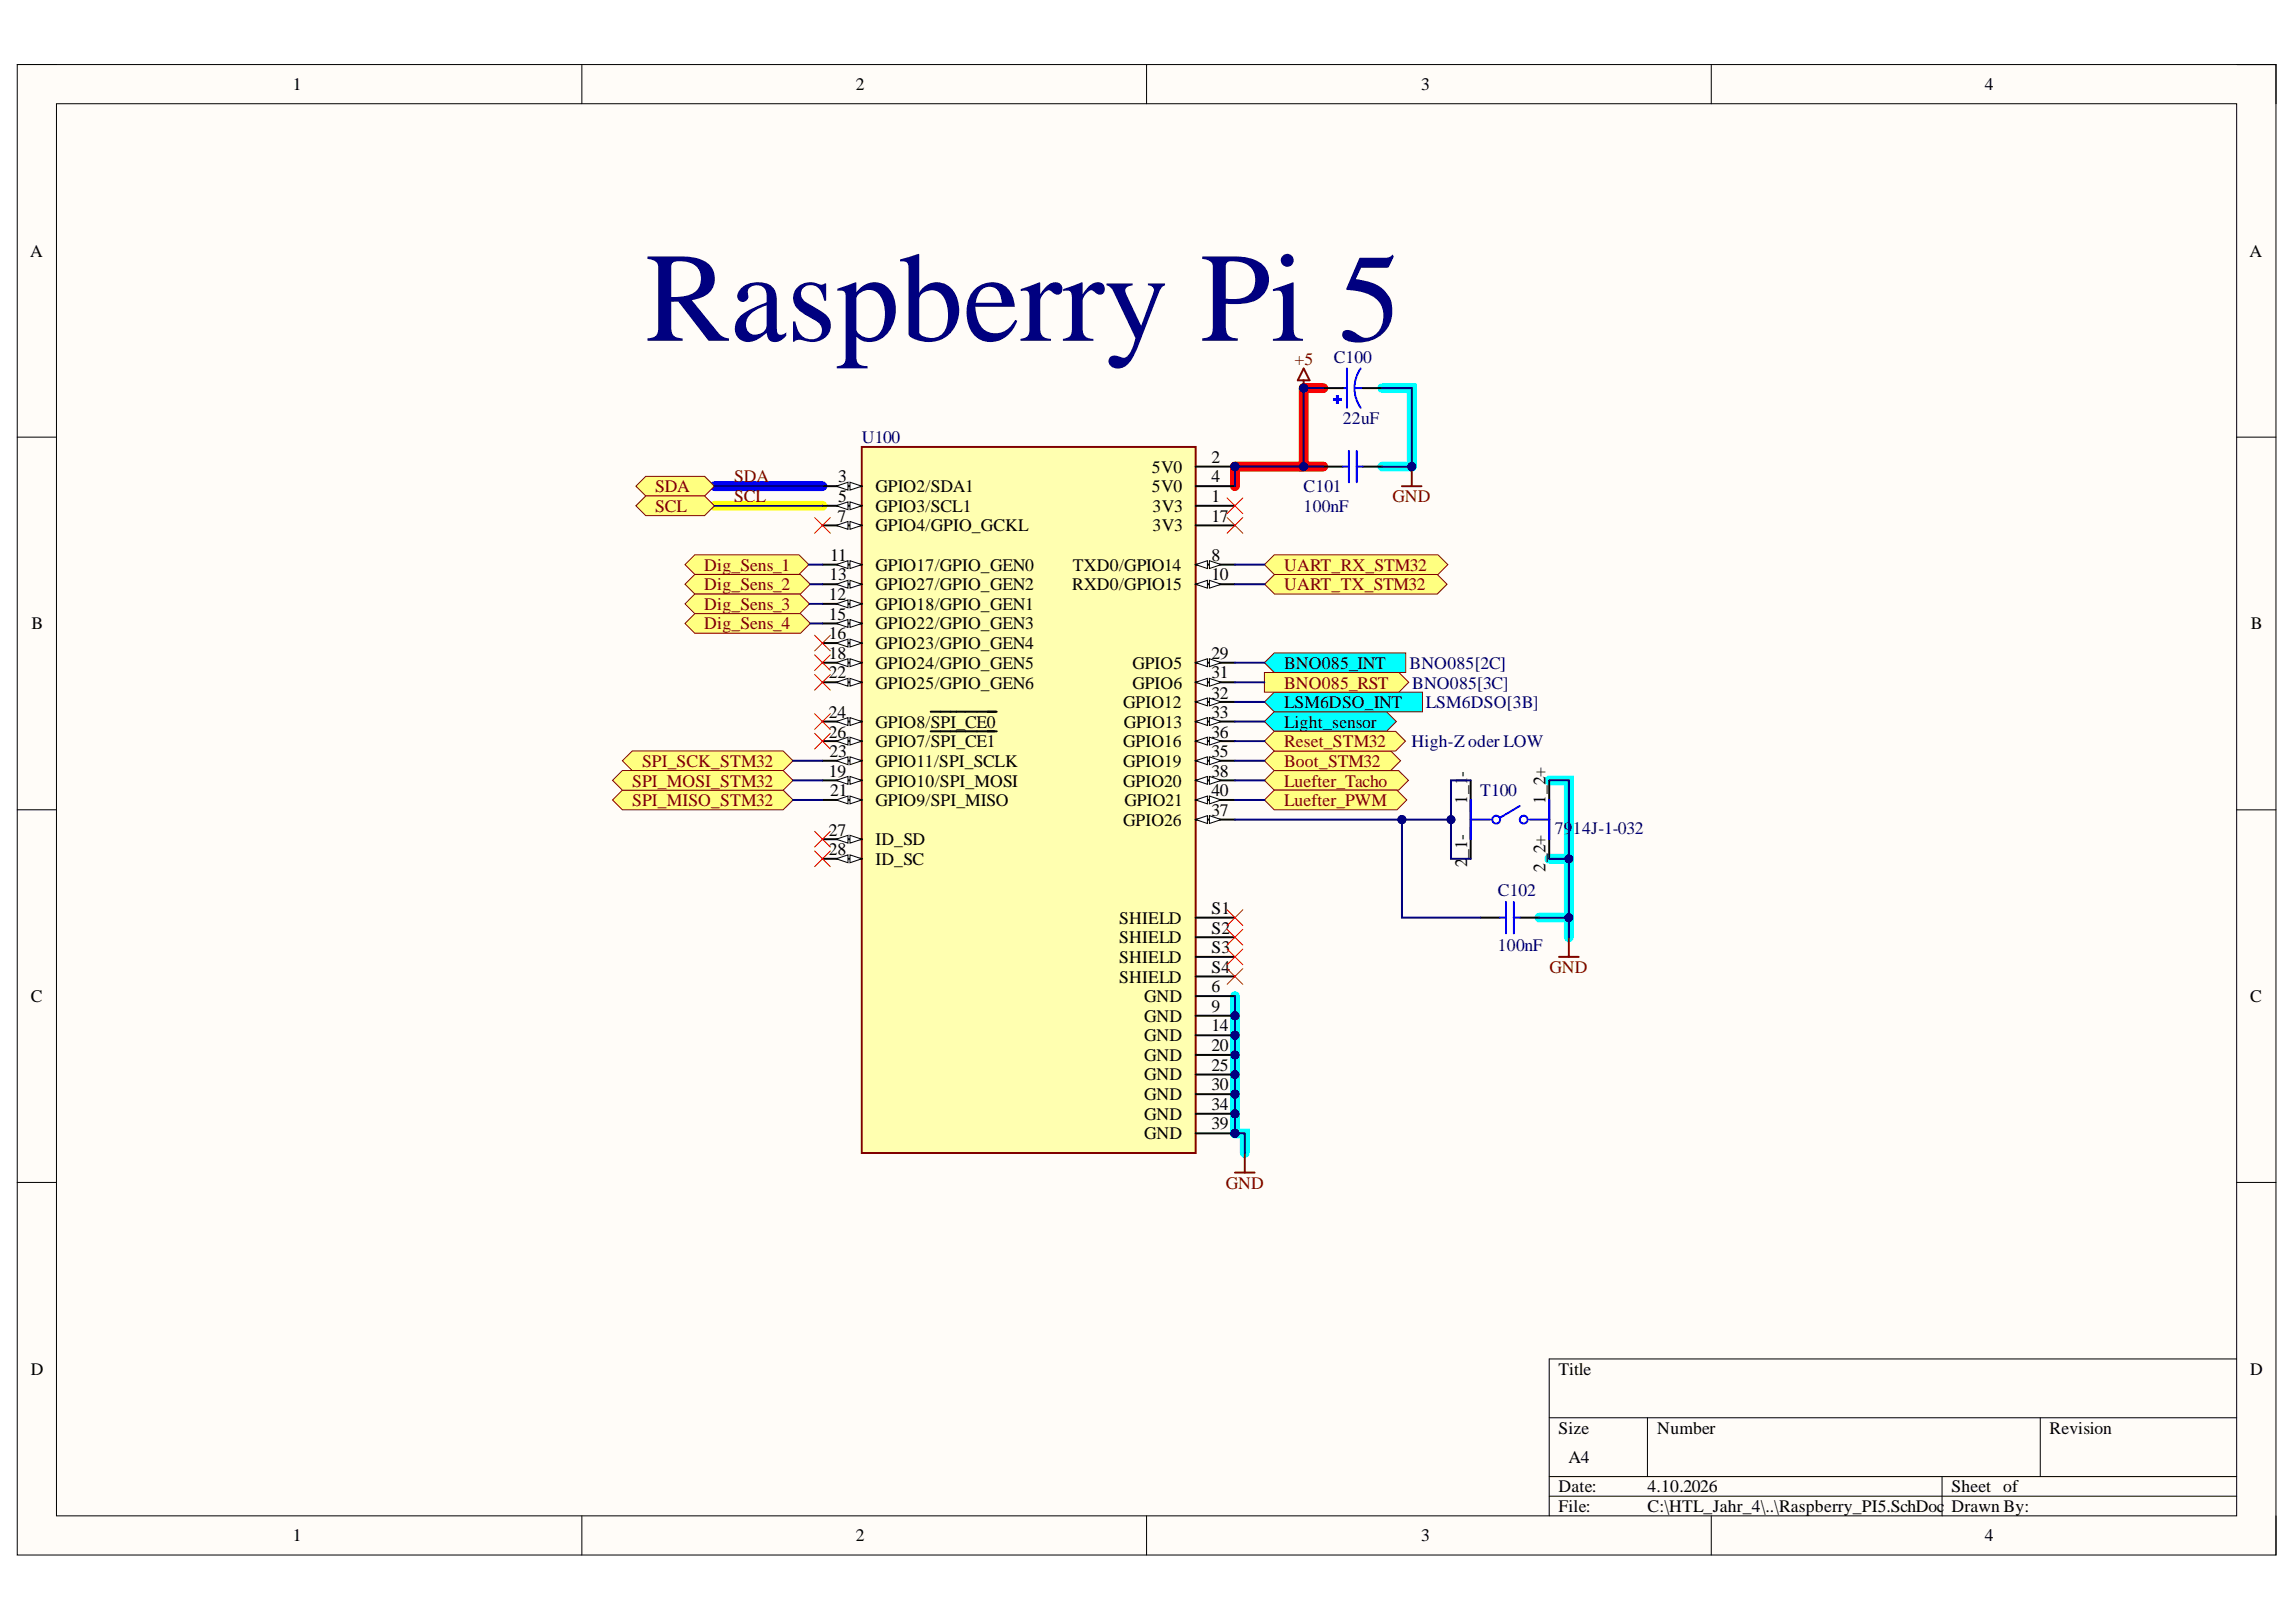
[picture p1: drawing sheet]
<svg xmlns="http://www.w3.org/2000/svg" width="297mm" height="210mm" viewBox="0 0 297 210" stroke-linecap="round" stroke-linejoin="round" font-family="sans-serif">
<defs><g id="words">
<text font-size="16.5" fill="#000080" x="83.5" y="44.1">Raspberry Pi 5</text>
<g font-size="2.3">
<text x="37.9" y="11.7">1</text>
<text x="110.7" y="11.7">2</text>
<text x="183.9" y="11.7">3</text>
<text x="256.8" y="11.7">4</text>
<text x="3.9" y="33.3">A</text>
<text x="291" y="33.3">A</text>
<text x="156.7" y="59.9">2</text>
<text x="108.4" y="62.4">3</text>
<text x="108.4" y="65">5</text>
<text x="113.3" y="63.7">GPIO2/SDA1</text>
<text x="149" y="61.2">5V0</text>
<text x="149" y="63.7">5V0</text>
<text x="156.7" y="62.4">4</text>
<text x="156.7" y="65">1</text>
<text x="108.3" y="67.5">7</text>
<text x="113.3" y="66.2">GPIO3/SCL1</text>
<text x="113.3" y="68.8">GPIO4/GPIO_GCKL</text>
<text x="149.1" y="66.2">3V3</text>
<text x="149.1" y="68.8">3V3</text>
<text x="156.7" y="67.5">17</text>
<text x="107.2" y="77.6">12</text>
<text x="107.3" y="75.1">13</text>
<text x="107.4" y="72.6">11</text>
<text x="113.3" y="73.8">GPIO17/GPIO_GEN0</text>
<text x="113.3" y="76.4">GPIO27/GPIO_GEN2</text>
<text x="138.7" y="76.4">RXD0/GPIO15</text>
<text x="138.8" y="73.8">TXD0/GPIO14</text>
<text x="156.7" y="72.6">8</text>
<text x="156.7" y="75.1">10</text>
<text x="4.1" y="81.4">B</text>
<text x="107.2" y="80.2">15</text>
<text x="107.2" y="82.7">16</text>
<text x="113.3" y="78.9">GPIO18/GPIO_GEN1</text>
<text x="113.3" y="81.4">GPIO22/GPIO_GEN3</text>
<text x="113.3" y="84">GPIO23/GPIO_GEN4</text>
<text x="291.2" y="81.4">B</text>
<text x="107.2" y="85.2">18</text>
<text x="107.2" y="87.8">22</text>
<text x="113.3" y="86.5">GPIO24/GPIO_GEN5</text>
<text x="113.3" y="89.1">GPIO25/GPIO_GEN6</text>
<text x="146.5" y="86.5">GPIO5</text>
<text x="146.5" y="89.1">GPIO6</text>
<text x="156.7" y="85.2">29</text>
<text x="156.7" y="87.8">31</text>
<text x="166.1" y="86.5">BNO085_INT</text>
<text x="107.2" y="92.9">24</text>
<text x="107.2" y="95.5">26</text>
<text x="113.3" y="94.2">GPIO8/SPI_CE0</text>
<text x="145.3" y="91.7">GPIO12</text>
<text x="145.4" y="94.2">GPIO13</text>
<text x="156.7" y="90.4">32</text>
<text x="156.7" y="92.9">33</text>
<text x="156.7" y="95.5">36</text>
<text x="166.1" y="94.2">Light_sensor</text>
<text x="166.1" y="91.7">LSM6DSO_INT</text>
<text x="107.2" y="100.5">19</text>
<text x="107.3" y="98">23</text>
<text x="113.3" y="96.7">GPIO7/SPI_CE1</text>
<text x="113.3" y="99.3">GPIO11/SPI_SCLK</text>
<text x="113.3" y="101.8">GPIO10/SPI_MOSI</text>
<text x="145.3" y="96.7">GPIO16</text>
<text x="145.3" y="99.3">GPIO19</text>
<text x="145.3" y="101.8">GPIO20</text>
<text x="156.7" y="98">35</text>
<text x="156.7" y="100.5">38</text>
<text x="189.8" y="100.5" transform="rotate(-90 189.8 100.5)">-</text>
<text x="107.4" y="103.1">21</text>
<text x="113.3" y="104.3">GPIO9/SPI_MISO</text>
<text x="145.3" y="106.9">GPIO26</text>
<text x="145.5" y="104.3">GPIO21</text>
<text x="156.7" y="103.1">40</text>
<text x="156.7" y="105.6">37</text>
<text x="189.8" y="104" transform="rotate(-90 189.8 104)">1_1</text>
<text x="199.9" y="104" transform="rotate(-90 199.9 104)">1_2+</text>
<text x="107.2" y="108.1">27</text>
<text x="107.2" y="110.7">28</text>
<text x="113.3" y="109.4">ID_SD</text>
<text x="113.3" y="111.9">ID_SC</text>
<text x="189.8" y="112.2" transform="rotate(-90 189.8 112.2)">2</text>
<text x="189.8" y="111" transform="rotate(-90 189.8 111)">_1-</text>
<text x="199.9" y="112.8" transform="rotate(-90 199.9 112.8)">2_2+</text>
<text x="144.8" y="119.5">SHIELD</text>
<text x="156.7" y="118.3">S1</text>
<text x="144.8" y="122.1">SHIELD</text>
<text x="144.8" y="124.6">SHIELD</text>
<text x="156.7" y="120.8">S2</text>
<text x="156.7" y="123.3">S3</text>
<text x="156.7" y="125.9">S4</text>
<text x="4" y="129.7">C</text>
<text x="144.8" y="127.1">SHIELD</text>
<text x="148" y="129.7">GND</text>
<text x="156.7" y="128.4">6</text>
<text x="156.7" y="130.9">9</text>
<text x="291.1" y="129.7">C</text>
<text x="148" y="132.2">GND</text>
<text x="148" y="134.7">GND</text>
<text x="148" y="137.3">GND</text>
<text x="156.7" y="133.5">14</text>
<text x="156.7" y="136">20</text>
<text x="148" y="139.8">GND</text>
<text x="148" y="142.4">GND</text>
<text x="156.7" y="138.6">25</text>
<text x="156.7" y="141.1">30</text>
<text x="156.7" y="143.6">34</text>
<text x="148" y="144.9">GND</text>
<text x="148" y="147.4">GND</text>
<text x="156.7" y="146.2">39</text>
<text x="4" y="177.9">D</text>
<text x="201.6" y="177.9">Title</text>
<text x="291.1" y="177.9">D</text>
<text x="201.6" y="185.5">Size</text>
<text x="214.4" y="185.5">Number</text>
<text x="265.2" y="185.5">Revision</text>
<text x="202.9" y="189.3">A4</text>
<text x="201.6" y="193.1">Date:</text>
<text x="201.6" y="195.7">File:</text>
<text x="213.1" y="193.1">4.10.2026</text>
<text x="213.1" y="195.7">C:\HTL_Jahr_4\..\Raspberry_PI5.SchDoc</text>
<text x="252.5" y="193.1">Sheet of</text>
<text x="252.5" y="195.7">Drawn By:</text>
<text x="37.9" y="199.5">1</text>
<text x="110.7" y="199.5">2</text>
<text x="183.9" y="199.5">3</text>
<text x="256.8" y="199.5">4</text>
</g>
<g font-size="2.3" fill="#800000">
<text x="167.5" y="47.2">+5</text>
<text x="84.8" y="63.7">SDA</text>
<text x="95" y="62.4">SDA</text>
<text x="95" y="65">SCL</text>
<text x="180.2" y="65">GND</text>
<text x="84.8" y="66.2">SCL</text>
<text x="91.1" y="73.8">Dig_Sens_1</text>
<text x="91.1" y="76.4">Dig_Sens_2</text>
<text x="166.1" y="76.4">UART_TX_STM32</text>
<text x="166.1" y="73.8">UART_RX_STM32</text>
<text x="91.1" y="78.9">Dig_Sens_3</text>
<text x="91.1" y="81.4">Dig_Sens_4</text>
<text x="166.1" y="89.1">BNO085_RST</text>
<text x="81.8" y="101.8">SPI_MOSI_STM32</text>
<text x="83.1" y="99.3">SPI_SCK_STM32</text>
<text x="166.1" y="99.3">Boot_STM32</text>
<text x="166.1" y="96.7">Reset_STM32</text>
<text x="166.1" y="101.8">Luefter_Tacho</text>
<text x="81.8" y="104.3">SPI_MISO_STM32</text>
<text x="166.1" y="104.3">Luefter_PWM</text>
<text x="200.5" y="125.9">GND</text>
<text x="158.6" y="153.8">GND</text>
</g>
<g font-size="2.3" fill="#000080">
<text x="172.5" y="47">C100</text>
<text x="111.5" y="57.4">U100</text>
<text x="173.7" y="54.8">22uF</text>
<text x="168.7" y="63.7">C101</text>
<text x="168.7" y="66.2">100nF</text>
<text x="182.4" y="86.5">BNO085[2C]</text>
<text x="182.7" y="89.1">BNO085[3C]</text>
<text x="184.5" y="91.7">LSM6DSO[3B]</text>
<text x="182.6" y="96.7">High-Z oder LOW</text>
<text x="191.5" y="103.1">T100</text>
<text x="201.1" y="107.9">79</text>
<text x="203.5" y="107.9">14J-1-032</text>
<text x="193.8" y="116">C102</text>
<text x="193.8" y="123.1">100nF</text>
</g>
</g></defs>
<path d="M2.2 8.4h292.2v192.8h-292.2z" fill-rule="evenodd" fill="#fffcf8"/>
<path d="M2.2 8.4h292.2v192.8h-292.2z" fill="none" stroke="#000" stroke-width=".13"/>
<path d="M7.3 13.4h282.1v182.8h-282.1z" fill-rule="evenodd" fill="#fffcf8"/>
<g fill="none" stroke="#000" stroke-width=".13">
<path d="M2.2 8.3h5.1M7.3 13.4h282.1v182.8h-282.1zM75.3 8.3v5.1M148.3 8.3v5.1M221.4 8.4v5M289.4 8.4h5v5M2.2 56.6h5.1M289.4 56.6h5M2.2 104.8h5.1M289.4 104.8h5M2.2 153h5.1M289.4 153h5"/>
<path d="M289.4 175.9h-89v20.3M75.3 196.2v5M148.3 196.2v5M200.4 183.5h89M200.4 191.1h89M200.4 193.6h89M213.1 183.5v7.6M221.4 196.2v5M251.2 191.1v5.1M264 183.5v7.6M294.4 196.2v5"/>
</g>
<path d="M92.4 62.9h14" fill="none" stroke="#00f" stroke-width="1.3"/>
<path d="M92.4 65.5h14" fill="none" stroke="#ff0" stroke-width="1.3"/>
<path d="M178.8 50.2h3.8v10.2h-3.8M199.2 118.8h3.8M200.4 101h2.6v10.1M200.4 111.1h2.6v10.2M159.8 128.9v17.8h1.2v2.5" fill="none" stroke="#0ff" stroke-width="1.3"/>
<path d="M171.2 50.2h-2.5v10.2h2.5M168.7 60.4h-8.9v2.5" fill="none" stroke="#f00" stroke-width="1.3"/>
<circle cx="159.8" cy="60.4" r=".51" fill="#000080"/>
<circle cx="159.8" cy="60.4" r=".51" fill="none" stroke="#000080" stroke-width=".13"/>
<circle cx="159.8" cy="131.4" r=".51" fill="#000080"/>
<circle cx="159.8" cy="131.4" r=".51" fill="none" stroke="#000080" stroke-width=".13"/>
<circle cx="159.8" cy="134" r=".51" fill="#000080"/>
<circle cx="159.8" cy="134" r=".51" fill="none" stroke="#000080" stroke-width=".13"/>
<circle cx="159.8" cy="136.5" r=".51" fill="#000080"/>
<circle cx="159.8" cy="136.5" r=".51" fill="none" stroke="#000080" stroke-width=".13"/>
<circle cx="159.8" cy="139.1" r=".51" fill="#000080"/>
<circle cx="159.8" cy="139.1" r=".51" fill="none" stroke="#000080" stroke-width=".13"/>
<circle cx="159.8" cy="141.6" r=".51" fill="#000080"/>
<circle cx="159.8" cy="141.6" r=".51" fill="none" stroke="#000080" stroke-width=".13"/>
<circle cx="159.8" cy="144.1" r=".51" fill="#000080"/>
<circle cx="159.8" cy="144.1" r=".51" fill="none" stroke="#000080" stroke-width=".13"/>
<circle cx="159.8" cy="146.7" r=".51" fill="#000080"/>
<circle cx="159.8" cy="146.7" r=".51" fill="none" stroke="#000080" stroke-width=".13"/>
<path d="M111.5 57.8h43.2v91.4h-43.2z" fill-rule="evenodd" fill="#ffffb0"/>
<path d="M111.5 57.8h43.2v91.4h-43.2z" fill="none" stroke="#800000" stroke-width=".25"/>
<path d="M106.4 62.9h5.1" fill="none" stroke="#000" stroke-width=".25"/>
<path d="M110 62.4l1.5 .5-1.5 .5z" fill="#f8fcff"/>
<path d="M110 62.4l1.5 .5-1.5 .5z" fill="none" stroke="#000" stroke-width=".13"/>
<path d="M108.2 62.9l1.5-.5v1z" fill="#f8fcff"/>
<path d="M108.2 62.9l1.5-.5v1z" fill="none" stroke="#000" stroke-width=".13"/>
<path d="M106.4 65.5h5.1" fill="none" stroke="#000" stroke-width=".25"/>
<path d="M110 64.9l1.5 .6-1.5 .5z" fill="#f8fcff"/>
<path d="M110 64.9l1.5 .6-1.5 .5z" fill="none" stroke="#000" stroke-width=".13"/>
<path d="M108.2 65.5l1.5-.6v1.1z" fill="#f8fcff"/>
<path d="M108.2 65.5l1.5-.6v1.1z" fill="none" stroke="#000" stroke-width=".13"/>
<path d="M106.4 68h5.1" fill="none" stroke="#000" stroke-width=".25"/>
<path d="M110 67.5l1.5 .5-1.5 .5z" fill="#f8fcff"/>
<path d="M110 67.5l1.5 .5-1.5 .5z" fill="none" stroke="#000" stroke-width=".13"/>
<path d="M108.2 68l1.5-.5v1z" fill="#f8fcff"/>
<path d="M108.2 68l1.5-.5v1z" fill="none" stroke="#000" stroke-width=".13"/>
<path d="M106.4 73.1h5.1" fill="none" stroke="#000" stroke-width=".25"/>
<path d="M110 72.6l1.5 .5-1.5 .5z" fill="#f8fcff"/>
<path d="M110 72.6l1.5 .5-1.5 .5z" fill="none" stroke="#000" stroke-width=".13"/>
<path d="M108.2 73.1l1.5-.5v1z" fill="#f8fcff"/>
<path d="M108.2 73.1l1.5-.5v1z" fill="none" stroke="#000" stroke-width=".13"/>
<path d="M106.4 75.6h5.1" fill="none" stroke="#000" stroke-width=".25"/>
<path d="M110 75.1l1.5 .5-1.5 .5z" fill="#f8fcff"/>
<path d="M110 75.1l1.5 .5-1.5 .5z" fill="none" stroke="#000" stroke-width=".13"/>
<path d="M108.2 75.6l1.5-.5v1z" fill="#f8fcff"/>
<path d="M108.2 75.6l1.5-.5v1z" fill="none" stroke="#000" stroke-width=".13"/>
<path d="M106.4 78.1h5.1" fill="none" stroke="#000" stroke-width=".25"/>
<path d="M110 77.6l1.5 .5-1.5 .6z" fill="#f8fcff"/>
<path d="M110 77.6l1.5 .5-1.5 .6z" fill="none" stroke="#000" stroke-width=".13"/>
<path d="M108.2 78.1l1.5-.5v1.1z" fill="#f8fcff"/>
<path d="M108.2 78.1l1.5-.5v1.1z" fill="none" stroke="#000" stroke-width=".13"/>
<path d="M106.4 80.7h5.1" fill="none" stroke="#000" stroke-width=".25"/>
<path d="M110 80.2l1.5 .5-1.5 .5z" fill="#f8fcff"/>
<path d="M110 80.2l1.5 .5-1.5 .5z" fill="none" stroke="#000" stroke-width=".13"/>
<path d="M108.2 80.7l1.5-.5v1z" fill="#f8fcff"/>
<path d="M108.2 80.7l1.5-.5v1z" fill="none" stroke="#000" stroke-width=".13"/>
<path d="M106.4 83.2h5.1" fill="none" stroke="#000" stroke-width=".25"/>
<path d="M110 82.7l1.5 .5-1.5 .5z" fill="#f8fcff"/>
<path d="M110 82.7l1.5 .5-1.5 .5z" fill="none" stroke="#000" stroke-width=".13"/>
<path d="M108.2 83.2l1.5-.5v1z" fill="#f8fcff"/>
<path d="M108.2 83.2l1.5-.5v1z" fill="none" stroke="#000" stroke-width=".13"/>
<path d="M106.4 85.8h5.1" fill="none" stroke="#000" stroke-width=".25"/>
<path d="M110 85.2l1.5 .6-1.5 .5z" fill="#f8fcff"/>
<path d="M110 85.2l1.5 .6-1.5 .5z" fill="none" stroke="#000" stroke-width=".13"/>
<path d="M108.2 85.8l1.5-.6v1.1z" fill="#f8fcff"/>
<path d="M108.2 85.8l1.5-.6v1.1z" fill="none" stroke="#000" stroke-width=".13"/>
<path d="M106.4 88.3h5.1" fill="none" stroke="#000" stroke-width=".25"/>
<path d="M110 87.8l1.5 .5-1.5 .5z" fill="#f8fcff"/>
<path d="M110 87.8l1.5 .5-1.5 .5z" fill="none" stroke="#000" stroke-width=".13"/>
<path d="M108.2 88.3l1.5-.5v1z" fill="#f8fcff"/>
<path d="M108.2 88.3l1.5-.5v1z" fill="none" stroke="#000" stroke-width=".13"/>
<path d="M106.4 93.4h5.1" fill="none" stroke="#000" stroke-width=".25"/>
<path d="M110 92.9l1.5 .5-1.5 .5z" fill="#f8fcff"/>
<path d="M110 92.9l1.5 .5-1.5 .5z" fill="none" stroke="#000" stroke-width=".13"/>
<path d="M108.2 93.4l1.5-.5v1z" fill="#f8fcff"/>
<path d="M108.2 93.4l1.5-.5v1z" fill="none" stroke="#000" stroke-width=".13"/>
<path d="M106.4 95.9h5.1M120.4 92.1h8.5" fill="none" stroke="#000" stroke-width=".25"/>
<path d="M110 95.4l1.5 .5-1.5 .5z" fill="#f8fcff"/>
<path d="M110 95.4l1.5 .5-1.5 .5z" fill="none" stroke="#000" stroke-width=".13"/>
<path d="M108.2 95.9l1.5-.5v1z" fill="#f8fcff"/>
<path d="M108.2 95.9l1.5-.5v1z" fill="none" stroke="#000" stroke-width=".13"/>
<path d="M106.4 98.4h5.1M120.4 94.6h8.5" fill="none" stroke="#000" stroke-width=".25"/>
<path d="M110 97.9l1.5 .5-1.5 .6z" fill="#f8fcff"/>
<path d="M110 97.9l1.5 .5-1.5 .6z" fill="none" stroke="#000" stroke-width=".13"/>
<path d="M108.2 98.4l1.5-.5v1.1z" fill="#f8fcff"/>
<path d="M108.2 98.4l1.5-.5v1.1z" fill="none" stroke="#000" stroke-width=".13"/>
<path d="M106.4 101h5.1" fill="none" stroke="#000" stroke-width=".25"/>
<path d="M110 100.5l1.5 .5-1.5 .5z" fill="#f8fcff"/>
<path d="M110 100.5l1.5 .5-1.5 .5z" fill="none" stroke="#000" stroke-width=".13"/>
<path d="M108.2 101l1.5-.5v1z" fill="#f8fcff"/>
<path d="M108.2 101l1.5-.5v1z" fill="none" stroke="#000" stroke-width=".13"/>
<path d="M106.4 103.5h5.1" fill="none" stroke="#000" stroke-width=".25"/>
<path d="M110 103l1.5 .5-1.5 .5z" fill="#f8fcff"/>
<path d="M110 103l1.5 .5-1.5 .5z" fill="none" stroke="#000" stroke-width=".13"/>
<path d="M108.2 103.5l1.5-.5v1z" fill="#f8fcff"/>
<path d="M108.2 103.5l1.5-.5v1z" fill="none" stroke="#000" stroke-width=".13"/>
<path d="M106.4 108.6h5.1" fill="none" stroke="#000" stroke-width=".25"/>
<path d="M110 108.1l1.5 .5-1.5 .5z" fill="#f8fcff"/>
<path d="M110 108.1l1.5 .5-1.5 .5z" fill="none" stroke="#000" stroke-width=".13"/>
<path d="M108.2 108.6l1.5-.5v1z" fill="#f8fcff"/>
<path d="M108.2 108.6l1.5-.5v1z" fill="none" stroke="#000" stroke-width=".13"/>
<path d="M106.4 111.1h5.1" fill="none" stroke="#000" stroke-width=".25"/>
<path d="M110 110.6l1.5 .5-1.5 .5z" fill="#f8fcff"/>
<path d="M110 110.6l1.5 .5-1.5 .5z" fill="none" stroke="#000" stroke-width=".13"/>
<path d="M108.2 111.1l1.5-.5v1z" fill="#f8fcff"/>
<path d="M108.2 111.1l1.5-.5v1z" fill="none" stroke="#000" stroke-width=".13"/>
<path d="M154.7 60.4h5.1" fill="none" stroke="#000" stroke-width=".25"/>
<circle cx="159.8" cy="60.4" r=".51" fill="#000080"/>
<circle cx="159.8" cy="60.4" r=".51" fill="none" stroke="#000080" stroke-width=".13"/>
<path d="M154.7 62.9h5.1M154.7 65.5h5.1M154.7 68h5.1M154.7 73.1h5.1" fill="none" stroke="#000" stroke-width=".25"/>
<path d="M154.7 73.1l1.5-.5v1z" fill="#f8fcff"/>
<path d="M154.7 73.1l1.5-.5v1z" fill="none" stroke="#000" stroke-width=".13"/>
<path d="M156.5 72.6l1.5 .5-1.5 .5z" fill="#f8fcff"/>
<path d="M156.5 72.6l1.5 .5-1.5 .5z" fill="none" stroke="#000" stroke-width=".13"/>
<path d="M154.7 75.6h5.1" fill="none" stroke="#000" stroke-width=".25"/>
<path d="M154.7 75.6l1.5-.5v1z" fill="#f8fcff"/>
<path d="M154.7 75.6l1.5-.5v1z" fill="none" stroke="#000" stroke-width=".13"/>
<path d="M156.5 75.1l1.5 .5-1.5 .5z" fill="#f8fcff"/>
<path d="M156.5 75.1l1.5 .5-1.5 .5z" fill="none" stroke="#000" stroke-width=".13"/>
<path d="M154.7 85.8h5.1" fill="none" stroke="#000" stroke-width=".25"/>
<path d="M154.7 85.8l1.5-.6v1.1z" fill="#f8fcff"/>
<path d="M154.7 85.8l1.5-.6v1.1z" fill="none" stroke="#000" stroke-width=".13"/>
<path d="M156.5 85.2l1.5 .6-1.5 .5z" fill="#f8fcff"/>
<path d="M156.5 85.2l1.5 .6-1.5 .5z" fill="none" stroke="#000" stroke-width=".13"/>
<path d="M154.7 88.3h5.1" fill="none" stroke="#000" stroke-width=".25"/>
<path d="M154.7 88.3l1.5-.5v1z" fill="#f8fcff"/>
<path d="M154.7 88.3l1.5-.5v1z" fill="none" stroke="#000" stroke-width=".13"/>
<path d="M156.5 87.8l1.5 .5-1.5 .5z" fill="#f8fcff"/>
<path d="M156.5 87.8l1.5 .5-1.5 .5z" fill="none" stroke="#000" stroke-width=".13"/>
<path d="M154.7 90.8h5.1" fill="none" stroke="#000" stroke-width=".25"/>
<path d="M154.7 90.8l1.5-.5v1z" fill="#f8fcff"/>
<path d="M154.7 90.8l1.5-.5v1z" fill="none" stroke="#000" stroke-width=".13"/>
<path d="M156.5 90.3l1.5 .5-1.5 .5z" fill="#f8fcff"/>
<path d="M156.5 90.3l1.5 .5-1.5 .5z" fill="none" stroke="#000" stroke-width=".13"/>
<path d="M154.7 93.4h5.1" fill="none" stroke="#000" stroke-width=".25"/>
<path d="M154.7 93.4l1.5-.5v1z" fill="#f8fcff"/>
<path d="M154.7 93.4l1.5-.5v1z" fill="none" stroke="#000" stroke-width=".13"/>
<path d="M156.5 92.9l1.5 .5-1.5 .5z" fill="#f8fcff"/>
<path d="M156.5 92.9l1.5 .5-1.5 .5z" fill="none" stroke="#000" stroke-width=".13"/>
<path d="M154.7 95.9h5.1" fill="none" stroke="#000" stroke-width=".25"/>
<path d="M154.7 95.9l1.5-.5v1z" fill="#f8fcff"/>
<path d="M154.7 95.9l1.5-.5v1z" fill="none" stroke="#000" stroke-width=".13"/>
<path d="M156.5 95.4l1.5 .5-1.5 .5z" fill="#f8fcff"/>
<path d="M156.5 95.4l1.5 .5-1.5 .5z" fill="none" stroke="#000" stroke-width=".13"/>
<path d="M154.7 98.4h5.1" fill="none" stroke="#000" stroke-width=".25"/>
<path d="M154.7 98.4l1.5-.5v1.1z" fill="#f8fcff"/>
<path d="M154.7 98.4l1.5-.5v1.1z" fill="none" stroke="#000" stroke-width=".13"/>
<path d="M156.5 97.9l1.5 .5-1.5 .6z" fill="#f8fcff"/>
<path d="M156.5 97.9l1.5 .5-1.5 .6z" fill="none" stroke="#000" stroke-width=".13"/>
<path d="M154.7 101h5.1" fill="none" stroke="#000" stroke-width=".25"/>
<path d="M154.7 101l1.5-.5v1z" fill="#f8fcff"/>
<path d="M154.7 101l1.5-.5v1z" fill="none" stroke="#000" stroke-width=".13"/>
<path d="M156.5 100.5l1.5 .5-1.5 .5z" fill="#f8fcff"/>
<path d="M156.5 100.5l1.5 .5-1.5 .5z" fill="none" stroke="#000" stroke-width=".13"/>
<path d="M154.7 103.5h5.1" fill="none" stroke="#000" stroke-width=".25"/>
<path d="M154.7 103.5l1.5-.5v1z" fill="#f8fcff"/>
<path d="M154.7 103.5l1.5-.5v1z" fill="none" stroke="#000" stroke-width=".13"/>
<path d="M156.5 103l1.5 .5-1.5 .5z" fill="#f8fcff"/>
<path d="M156.5 103l1.5 .5-1.5 .5z" fill="none" stroke="#000" stroke-width=".13"/>
<path d="M154.7 106.1h5.1" fill="none" stroke="#000" stroke-width=".25"/>
<path d="M154.7 106.1l1.5-.5v1z" fill="#f8fcff"/>
<path d="M154.7 106.1l1.5-.5v1z" fill="none" stroke="#000" stroke-width=".13"/>
<path d="M156.5 105.6l1.5 .5-1.5 .5z" fill="#f8fcff"/>
<path d="M156.5 105.6l1.5 .5-1.5 .5z" fill="none" stroke="#000" stroke-width=".13"/>
<path d="M154.7 118.8h5.1M154.7 121.3h5.1M154.7 123.8h5.1M154.7 126.4h5.1M154.7 128.9h5.1M154.7 131.4h5.1" fill="none" stroke="#000" stroke-width=".25"/>
<circle cx="159.8" cy="131.4" r=".51" fill="#000080"/>
<circle cx="159.8" cy="131.4" r=".51" fill="none" stroke="#000080" stroke-width=".13"/>
<path d="M154.7 134h5.1" fill="none" stroke="#000" stroke-width=".25"/>
<circle cx="159.8" cy="134" r=".51" fill="#000080"/>
<circle cx="159.8" cy="134" r=".51" fill="none" stroke="#000080" stroke-width=".13"/>
<path d="M154.7 136.5h5.1" fill="none" stroke="#000" stroke-width=".25"/>
<circle cx="159.8" cy="136.5" r=".51" fill="#000080"/>
<circle cx="159.8" cy="136.5" r=".51" fill="none" stroke="#000080" stroke-width=".13"/>
<path d="M154.7 139.1h5.1" fill="none" stroke="#000" stroke-width=".25"/>
<circle cx="159.8" cy="139.1" r=".51" fill="#000080"/>
<circle cx="159.8" cy="139.1" r=".51" fill="none" stroke="#000080" stroke-width=".13"/>
<path d="M154.7 141.6h5.1" fill="none" stroke="#000" stroke-width=".25"/>
<circle cx="159.8" cy="141.6" r=".51" fill="#000080"/>
<circle cx="159.8" cy="141.6" r=".51" fill="none" stroke="#000080" stroke-width=".13"/>
<path d="M154.7 144.1h5.1" fill="none" stroke="#000" stroke-width=".25"/>
<circle cx="159.8" cy="144.1" r=".51" fill="#000080"/>
<circle cx="159.8" cy="144.1" r=".51" fill="none" stroke="#000080" stroke-width=".13"/>
<path d="M154.7 146.7h5.1" fill="none" stroke="#000" stroke-width=".25"/>
<circle cx="159.8" cy="146.7" r=".51" fill="#000080"/>
<circle cx="159.8" cy="146.7" r=".51" fill="none" stroke="#000080" stroke-width=".13"/>
<path d="M159.8 151.7h2.5M161 149.2v2.5" fill="none" stroke="#800000" stroke-width=".25"/>
<path d="M82.3 62.9l1.2-1.3h7.7l1.2 1.3-1.2 1.3h-7.7z" fill-rule="evenodd" fill="#ffff80"/>
<path d="M82.3 62.9l1.2-1.3h7.7l1.2 1.3-1.2 1.3h-7.7z" fill="none" stroke="#800000" stroke-width=".13"/>
<path d="M82.3 65.5l1.2-1.3h7.7l1.2 1.3-1.2 1.2h-7.7z" fill-rule="evenodd" fill="#ffff80"/>
<path d="M82.3 65.5l1.2-1.3h7.7l1.2 1.3-1.2 1.2h-7.7z" fill="none" stroke="#800000" stroke-width=".13"/>
<path d="M163.6 75.6l1.3-1.3h21l1.3 1.3-1.3 1.3h-21z" fill-rule="evenodd" fill="#ffff80"/>
<path d="M163.6 75.6l1.3-1.3h21l1.3 1.3-1.3 1.3h-21z" fill="none" stroke="#800000" stroke-width=".13"/>
<path d="M163.6 73.1l1.2-1.3h21.2l1.3 1.3-1.3 1.2h-21.2z" fill-rule="evenodd" fill="#ffff80"/>
<path d="M163.6 73.1l1.2-1.3h21.2l1.3 1.3-1.3 1.2h-21.2z" fill="none" stroke="#800000" stroke-width=".13"/>
<path d="M163.6 85.8l1.2-1.3h17.1v2.5h-17.1z" fill-rule="evenodd" fill="#0ff"/>
<path d="M163.6 85.8l1.2-1.3h17.1v2.5h-17.1z" fill="none" stroke="#800000" stroke-width=".13"/>
<path d="M163.6 93.4l1.2-1.3h14.6l1.3 1.3-1.3 1.2h-14.6z" fill-rule="evenodd" fill="#0ff"/>
<path d="M163.6 93.4l1.2-1.3h14.6l1.3 1.3-1.3 1.2h-14.6z" fill="none" stroke="#800000" stroke-width=".13"/>
<path d="M163.6 90.8l1.2-1.2h19.2v2.5h-19.2z" fill-rule="evenodd" fill="#0ff"/>
<path d="M163.6 90.8l1.2-1.2h19.2v2.5h-19.2z" fill="none" stroke="#800000" stroke-width=".13"/>
<path d="M163.6 98.5l1.2-1.3h15.1l1.3 1.3-1.3 1.2h-15.1z" fill-rule="evenodd" fill="#ffff80"/>
<path d="M163.6 98.5l1.2-1.3h15.1l1.3 1.3-1.3 1.2h-15.1z" fill="none" stroke="#800000" stroke-width=".13"/>
<path d="M163.6 95.9l1.2-1.3h15.8l1.2 1.3-1.2 1.3h-15.8z" fill-rule="evenodd" fill="#ffff80"/>
<path d="M163.6 95.9l1.2-1.3h15.8l1.2 1.3-1.2 1.3h-15.8z" fill="none" stroke="#800000" stroke-width=".13"/>
<path d="M80.5 98.4l1.3-1.2h19.5l1.3 1.2-1.3 1.3h-19.5z" fill-rule="evenodd" fill="#ffff80"/>
<path d="M80.5 98.4l1.3-1.2h19.5l1.3 1.2-1.3 1.3h-19.5z" fill="none" stroke="#800000" stroke-width=".13"/>
<path d="M79.2 103.5l1.3-1.2h20.8l1.3 1.2-1.3 1.3h-20.8z" fill-rule="evenodd" fill="#ffff80"/>
<path d="M79.2 103.5l1.3-1.2h20.8l1.3 1.2-1.3 1.3h-20.8z" fill="none" stroke="#800000" stroke-width=".13"/>
<path d="M80.5 99.7h20.8l1.3 1.3-1.3 1.3h-20.8l-1.3-1.3z" fill-rule="evenodd" fill="#ffff80"/>
<path d="M80.5 99.7h20.8l1.3 1.3-1.3 1.3h-20.8l-1.3-1.3z" fill="none" stroke="#800000" stroke-width=".13"/>
<path d="M88.6 73.1l1.3-1.3h13.5l1.2 1.3-1.2 1.2h-13.5z" fill-rule="evenodd" fill="#ffff80"/>
<path d="M88.6 73.1l1.3-1.3h13.5l1.2 1.3-1.2 1.2h-13.5z" fill="none" stroke="#800000" stroke-width=".13"/>
<path d="M88.6 75.6l1.3-1.3h13.7l1.2 1.3-1.2 1.3h-13.7z" fill-rule="evenodd" fill="#ffff80"/>
<path d="M88.6 75.6l1.3-1.3h13.7l1.2 1.3-1.2 1.3h-13.7z" fill="none" stroke="#800000" stroke-width=".13"/>
<path d="M89.9 76.9h13.6l1.2 1.2-1.2 1.3h-13.6l-1.3-1.3z" fill-rule="evenodd" fill="#ffff80"/>
<path d="M89.9 76.9h13.6l1.2 1.2-1.2 1.3h-13.6l-1.3-1.3z" fill="none" stroke="#800000" stroke-width=".13"/>
<path d="M88.6 80.7l1.3-1.3h13.7l1.2 1.3-1.2 1.3h-13.7z" fill-rule="evenodd" fill="#ffff80"/>
<path d="M88.6 80.7l1.3-1.3h13.7l1.2 1.3-1.2 1.3h-13.7z" fill="none" stroke="#800000" stroke-width=".13"/>
<path d="M201.7 123.8h2.5M203 121.3v2.5" fill="none" stroke="#800000" stroke-width=".25"/>
<path d="M163.6 101l1.2-1.3h16.1l1.3 1.3-1.3 1.3h-16.1z" fill-rule="evenodd" fill="#ffff80"/>
<path d="M163.6 101l1.2-1.3h16.1l1.3 1.3-1.3 1.3h-16.1z" fill="none" stroke="#800000" stroke-width=".13"/>
<path d="M163.6 103.5l1.2-1.2h15.9l1.3 1.2-1.3 1.3h-15.9z" fill-rule="evenodd" fill="#ffff80"/>
<path d="M163.6 103.5l1.2-1.2h15.9l1.3 1.2-1.3 1.3h-15.9z" fill="none" stroke="#800000" stroke-width=".13"/>
<path d="M171.2 60.4h2.6M176.3 60.4h2.5" fill="none" stroke="#000" stroke-width=".25"/>
<path d="M174.5 58.3v4.1M175.5 58.3v4.1M173.8 60.4h.7M175.5 60.4h.8" fill="none" stroke="#00f" stroke-width=".25"/>
<path d="M181.4 62.9h2.5M182.6 60.4v2.5" fill="none" stroke="#800000" stroke-width=".25"/>
<circle cx="182.6" cy="60.4" r=".51" fill="#000080"/>
<circle cx="182.6" cy="60.4" r=".51" fill="none" stroke="#000080" stroke-width=".13"/>
<path d="M168.7 47.7l.7 1.5h-1.5zM168.7 49.2v1" fill="none" stroke="#800000" stroke-width=".25"/>
<circle cx="168.7" cy="50.2" r=".51" fill="#000080"/>
<circle cx="168.7" cy="50.2" r=".51" fill="none" stroke="#000080" stroke-width=".13"/>
<path d="M191.5 118.8h2.6M196.6 118.8h2.6" fill="none" stroke="#000" stroke-width=".25"/>
<path d="M194.1 118.8h.7M194.8 116.7v4.1M195.8 116.7v4.1M195.8 118.8h.8" fill="none" stroke="#00f" stroke-width=".25"/>
<g fill="none" stroke="#f00" stroke-width=".13">
<path d="M105.4 67l2 2M107.4 67l-2 2M158.8 67l2 2M158.8 64.4l2 2.1M160.8 67l-2 2M160.8 64.4l-2 2.1M105.4 94.9l2 2M105.4 92.4l2 2M105.4 87.3l2 2M105.4 84.7l2 2.1M105.4 82.2l2 2M107.4 94.9l-2 2"/>
<path d="M107.4 92.4l-2 2M107.4 87.3l-2 2M107.4 84.7l-2 2.1M107.4 82.2l-2 2M105.4 107.6l2 2M105.4 110.1l2 2.1M107.4 107.6l-2 2M107.4 110.1l-2 2.1M158.8 117.7l2 2.1M160.8 117.7l-2 2.1M158.8 120.3l2 2M158.8 122.8l2 2"/>
<path d="M158.8 125.4l2 2M160.8 120.3l-2 2M160.8 122.8l-2 2M160.8 125.4l-2 2"/>
</g>
<path d="M172.6 51.6h.9v.2h-.9z" fill-rule="evenodd" fill="#00f"/>
<path d="M172.6 51.6h.9v.2h-.9z" fill="none" stroke="#00f" stroke-width=".25"/>
<path d="M173 51.3h.1v.8h-.1z" fill-rule="evenodd" fill="#00f"/>
<g fill="none" stroke="#00f" stroke-width=".25">
<path d="M173 51.3h.1v.8h-.1zM173.8 50.2h.5M174.3 47.7v5.1M175.3 50.2h1M176 47.7a4.4 4.4 0 0 0 0 5.1M190.3 106.1h2.5M190.3 103.5v5.1M196.6 104.3l-2.5 1.5M197.9 106.1h2.5M200.4 103.5v5.1"/>
<circle cx="193.6" cy="106.1" r=".51"/>
<circle cx="197.1" cy="106.1" r=".51"/>
</g>
<path d="M171.2 50.2h2.6M176.3 50.2h2.5M190.3 101v10.1M200.4 101v10.1" fill="none" stroke="#000" stroke-width=".25"/>
<path d="M92.4 62.9h14M92.4 65.5h14M159.8 75.6h3.8M159.8 73.1h3.8M159.8 146.7h1.2v2.5" fill="none" stroke="#000080" stroke-width=".25"/>
<circle cx="159.8" cy="146.7" r=".51" fill="#000080"/>
<circle cx="159.8" cy="146.7" r=".51" fill="none" stroke="#000080" stroke-width=".13"/>
<path d="M102.6 98.4h3.8M102.6 101h3.8M102.6 103.5h3.8M159.8 128.9v17.8" fill="none" stroke="#000080" stroke-width=".25"/>
<circle cx="159.8" cy="146.7" r=".51" fill="#000080"/>
<circle cx="159.8" cy="146.7" r=".51" fill="none" stroke="#000080" stroke-width=".13"/>
<circle cx="159.8" cy="144.1" r=".51" fill="#000080"/>
<circle cx="159.8" cy="144.1" r=".51" fill="none" stroke="#000080" stroke-width=".13"/>
<circle cx="159.8" cy="141.6" r=".51" fill="#000080"/>
<circle cx="159.8" cy="141.6" r=".51" fill="none" stroke="#000080" stroke-width=".13"/>
<circle cx="159.8" cy="139.1" r=".51" fill="#000080"/>
<circle cx="159.8" cy="139.1" r=".51" fill="none" stroke="#000080" stroke-width=".13"/>
<circle cx="159.8" cy="136.5" r=".51" fill="#000080"/>
<circle cx="159.8" cy="136.5" r=".51" fill="none" stroke="#000080" stroke-width=".13"/>
<circle cx="159.8" cy="134" r=".51" fill="#000080"/>
<circle cx="159.8" cy="134" r=".51" fill="none" stroke="#000080" stroke-width=".13"/>
<circle cx="159.8" cy="131.4" r=".51" fill="#000080"/>
<circle cx="159.8" cy="131.4" r=".51" fill="none" stroke="#000080" stroke-width=".13"/>
<path d="M168.7 50.2h2.5M104.6 73.1h1.8M104.7 78.1h1.7M104.8 75.6h1.6M104.8 80.7h1.6M159.8 85.8h3.8" fill="none" stroke="#000080" stroke-width=".25"/>
<circle cx="168.7" cy="50.2" r=".51" fill="#000080"/>
<circle cx="168.7" cy="50.2" r=".51" fill="none" stroke="#000080" stroke-width=".13"/>
<path d="M159.8 60.4v2.5" fill="none" stroke="#000080" stroke-width=".25"/>
<circle cx="159.8" cy="60.4" r=".51" fill="#000080"/>
<circle cx="159.8" cy="60.4" r=".51" fill="none" stroke="#000080" stroke-width=".13"/>
<path d="M178.8 60.4h3.8" fill="none" stroke="#000080" stroke-width=".25"/>
<circle cx="182.6" cy="60.4" r=".51" fill="#000080"/>
<circle cx="182.6" cy="60.4" r=".51" fill="none" stroke="#000080" stroke-width=".13"/>
<path d="M178.8 50.2h3.8v10.2" fill="none" stroke="#000080" stroke-width=".25"/>
<circle cx="182.6" cy="60.4" r=".51" fill="#000080"/>
<circle cx="182.6" cy="60.4" r=".51" fill="none" stroke="#000080" stroke-width=".13"/>
<path d="M159.8 60.4h8.9" fill="none" stroke="#000080" stroke-width=".25"/>
<circle cx="168.7" cy="60.4" r=".51" fill="#000080"/>
<circle cx="168.7" cy="60.4" r=".51" fill="none" stroke="#000080" stroke-width=".13"/>
<circle cx="159.8" cy="60.4" r=".51" fill="#000080"/>
<circle cx="159.8" cy="60.4" r=".51" fill="none" stroke="#000080" stroke-width=".13"/>
<path d="M168.7 50.2v10.2h2.5" fill="none" stroke="#000080" stroke-width=".25"/>
<circle cx="168.7" cy="50.2" r=".51" fill="#000080"/>
<circle cx="168.7" cy="50.2" r=".51" fill="none" stroke="#000080" stroke-width=".13"/>
<circle cx="168.7" cy="60.4" r=".51" fill="#000080"/>
<circle cx="168.7" cy="60.4" r=".51" fill="none" stroke="#000080" stroke-width=".13"/>
<path d="M199.2 118.8h3.8" fill="none" stroke="#000080" stroke-width=".25"/>
<circle cx="203" cy="118.8" r=".51" fill="#000080"/>
<circle cx="203" cy="118.8" r=".51" fill="none" stroke="#000080" stroke-width=".13"/>
<path d="M181.4 106.1v12.7h10.1" fill="none" stroke="#000080" stroke-width=".25"/>
<circle cx="181.4" cy="106.1" r=".51" fill="#000080"/>
<circle cx="181.4" cy="106.1" r=".51" fill="none" stroke="#000080" stroke-width=".13"/>
<path d="M181.4 106.1h6.3v5h2.6" fill="none" stroke="#000080" stroke-width=".25"/>
<circle cx="181.4" cy="106.1" r=".51" fill="#000080"/>
<circle cx="181.4" cy="106.1" r=".51" fill="none" stroke="#000080" stroke-width=".13"/>
<circle cx="187.7" cy="106.1" r=".51" fill="#000080"/>
<circle cx="187.7" cy="106.1" r=".51" fill="none" stroke="#000080" stroke-width=".13"/>
<path d="M190.3 101h-2.6v5.1" fill="none" stroke="#000080" stroke-width=".25"/>
<circle cx="187.7" cy="106.1" r=".51" fill="#000080"/>
<circle cx="187.7" cy="106.1" r=".51" fill="none" stroke="#000080" stroke-width=".13"/>
<path d="M200.4 101h2.6v10.1" fill="none" stroke="#000080" stroke-width=".25"/>
<circle cx="203" cy="111.1" r=".51" fill="#000080"/>
<circle cx="203" cy="111.1" r=".51" fill="none" stroke="#000080" stroke-width=".13"/>
<path d="M159.8 106.1h21.6" fill="none" stroke="#000080" stroke-width=".25"/>
<circle cx="181.4" cy="106.1" r=".51" fill="#000080"/>
<circle cx="181.4" cy="106.1" r=".51" fill="none" stroke="#000080" stroke-width=".13"/>
<path d="M200.4 111.1h2.6v10.2" fill="none" stroke="#000080" stroke-width=".25"/>
<circle cx="203" cy="111.1" r=".51" fill="#000080"/>
<circle cx="203" cy="111.1" r=".51" fill="none" stroke="#000080" stroke-width=".13"/>
<circle cx="203" cy="118.8" r=".51" fill="#000080"/>
<circle cx="203" cy="118.8" r=".51" fill="none" stroke="#000080" stroke-width=".13"/>
<path d="M159.8 98.4h3.8M159.8 95.9h3.8M159.8 93.4h3.8M159.8 90.8h3.8M159.8 103.5h3.8M159.8 101h3.8" fill="none" stroke="#000080" stroke-width=".25"/>
<path d="M163.6 87h17.4l1.3 1.3-1.3 1.3h-17.4z" fill-rule="evenodd" fill="#ffff80"/>
<path d="M163.6 87h17.4l1.3 1.3-1.3 1.3h-17.4z" fill="none" stroke="#800000" stroke-width=".13"/>
<path d="M159.8 88.3h3.8" fill="none" stroke="#000080" stroke-width=".25"/>
<use href="#words"/>
</svg>
